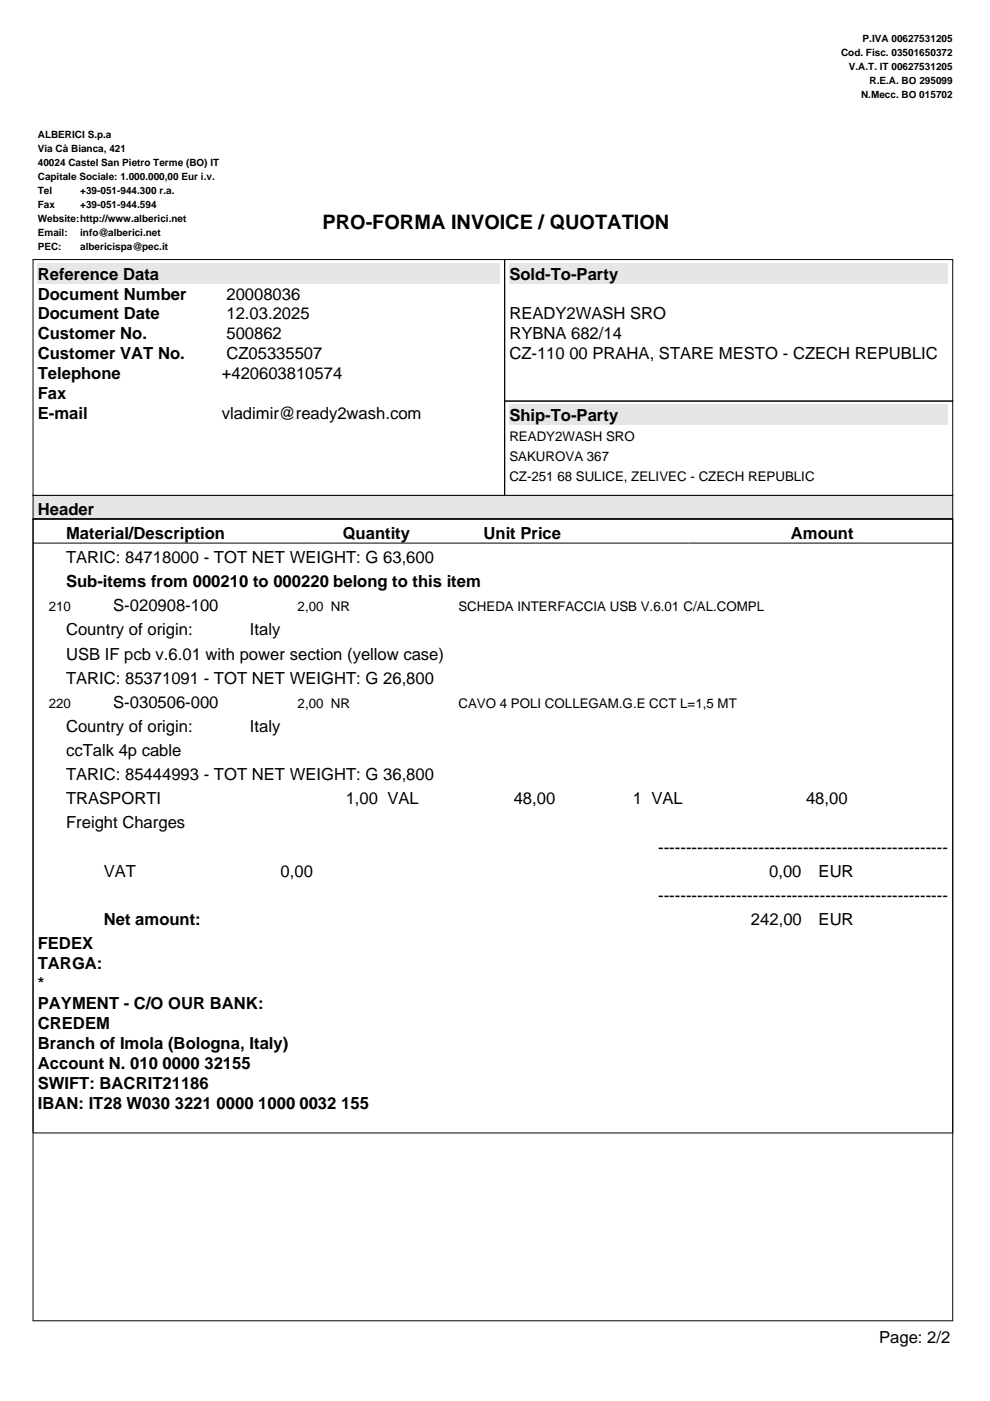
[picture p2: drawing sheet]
<svg xmlns="http://www.w3.org/2000/svg" width="210mm" height="297mm" viewBox="0 0 210 297" stroke-linecap="round" stroke-linejoin="round" font-family="sans-serif">
<defs><g id="words">
<text font-size="4.2" x="68.4" y="48.6">PRO-FORMA INVOICE / QUOTATION</text>
<g font-size="3.5">
<text x="8" y="59.3">Reference Data</text>
<text x="108" y="59.3">Sold-To-Party</text>
<text x="8" y="63.5">Document Number</text>
<text x="48" y="63.5">20008036</text>
<text x="8" y="67.7">Document Date</text>
<text x="8" y="72">Customer No.</text>
<text x="48" y="67.7">12.03.2025</text>
<text x="48" y="72">500862</text>
<text x="108" y="67.7">READY2WASH SRO</text>
<text x="108" y="72">RYBNA 682/14</text>
<text x="8" y="76.2">Customer VAT No.</text>
<text x="48" y="76.2">CZ05335507</text>
<text x="108" y="76.2">CZ-110 00 PRAHA, STARE MESTO - CZECH REPUBLIC</text>
<text x="8" y="80.4">Telephone</text>
<text x="47" y="80.4">+420603810574</text>
<text x="8" y="84.7">Fax</text>
<text x="8" y="88.9">E-mail</text>
<text x="47" y="88.9">vladimir@ready2wash.com</text>
<text x="108" y="89.3">Ship-To-Party</text>
<text x="8" y="109.3">Header</text>
<text x="14" y="114.3">Material/Description</text>
<text x="14" y="119.4">TARIC: 84718000 - TOT NET WEIGHT: G 63,600</text>
<text x="72.7" y="114.3">Quantity</text>
<text x="102.5" y="114.3">Unit Price</text>
<text x="167.7" y="114.3">Amount</text>
<text x="14" y="124.5">Sub-items from 000210 to 000220 belong to this item</text>
<text x="24" y="129.6">S-020908-100</text>
<text x="14" y="134.7">Country of origin:</text>
<text x="53" y="134.7">Italy</text>
<text x="14" y="139.8">USB IF pcb v.6.01 with power section (yellow case)</text>
<text x="14" y="145">TARIC: 85371091 - TOT NET WEIGHT: G 26,800</text>
<text x="14" y="155.2">Country of origin:</text>
<text x="24" y="150.1">S-030506-000</text>
<text x="53" y="155.2">Italy</text>
<text x="14" y="160.3">ccTalk 4p cable</text>
<text x="14" y="165.4">TARIC: 85444993 - TOT NET WEIGHT: G 36,800</text>
<text x="14" y="170.5">TRASPORTI</text>
<text x="73.3" y="170.5">1,00 VAL</text>
<text x="108.9" y="170.5">48,00</text>
<text x="134.2" y="170.5">1 VAL</text>
<text x="170.9" y="170.5">48,00</text>
<text x="14" y="175.6">Freight Charges</text>
<text x="22" y="185.9">VAT</text>
<text x="59.5" y="185.9">0,00</text>
<text x="139.5" y="180.8">----------------------------------------------------</text>
<text x="163.1" y="185.9">0,00</text>
<text x="173.6" y="185.9">EUR</text>
<text x="139.5" y="191">----------------------------------------------------</text>
<text x="22" y="196.1">Net amount:</text>
<text x="159.2" y="196.1">242,00</text>
<text x="173.6" y="196.1">EUR</text>
<text x="8" y="201.2">FEDEX</text>
<text x="8" y="205.5">TARGA:</text>
<text x="8" y="209.7">*</text>
<text x="8" y="213.9">PAYMENT - C/O OUR BANK:</text>
<text x="8" y="218.2">CREDEM</text>
<text x="8" y="222.4">Branch of Imola (Bologna, Italy)</text>
<text x="8" y="226.6">Account N. 010 0000 32155</text>
<text x="8" y="230.9">SWIFT: BACRIT21186</text>
<text x="8" y="235.1">IBAN: IT28 W030 3221 0000 1000 0032 155</text>
<text x="186.4" y="284.8">Page: 2/2</text>
</g>
<g font-size="2.8">
<text x="108" y="93.5">READY2WASH SRO</text>
<text x="108" y="97.7">SAKUROVA 367</text>
<text x="108" y="102">CZ-251 68 SULICE, ZELIVEC - CZECH REPUBLIC</text>
<text x="10.4" y="129.6">210</text>
<text x="63.1" y="129.6">2,00 NR</text>
<text x="97.2" y="129.6">SCHEDA INTERFACCIA USB V.6.01 C/AL.COMPL</text>
<text x="10.4" y="150.1">220</text>
<text x="63.1" y="150.1">2,00 NR</text>
<text x="97.2" y="150.1">CAVO 4 POLI COLLEGAM.G.E CCT L=1,5 MT</text>
</g>
<g font-size="2.1">
<text x="178.3" y="12">Cod. Fisc. 03501650372</text>
<text x="182.9" y="9">P.IVA 00627531205</text>
<text x="180" y="14.9">V.A.T. IT 00627531205</text>
<text x="184.3" y="17.9">R.E.A. BO 295099</text>
<text x="182.6" y="20.8">N.Mecc. BO 015702</text>
<text x="8" y="29.2">ALBERICI S.p.a</text>
<text x="8" y="32.2">Via Cà Bianca, 421</text>
<text x="8" y="35.2">40024 Castel San Pietro Terme (BO) IT</text>
<text x="8" y="38.1">Capitale Sociale: 1.000.000,00 Eur i.v.</text>
<text x="8" y="41.1">Tel</text>
<text x="17" y="41.1">+39-051-944.300 r.a.</text>
<text x="8" y="44">Fax</text>
<text x="8" y="47">Website:http://www.alberici.net</text>
<text x="17" y="44">+39-051-944.594</text>
<text x="8" y="50">Email:</text>
<text x="8" y="52.9">PEC:</text>
<text x="17" y="50">info@alberici.net</text>
<text x="17" y="52.9">albericispa@pec.it</text>
</g>
</g></defs>
<path d="M8 55.7h98v4.4h-98z" fill="#e6e6e6"/>
<path d="M6.9 55h100.2M7 55v50M107 55v50M6.9 105h100.2" fill="none" stroke="#000" stroke-width=".21"/>
<path d="M108 55.7h93v4.4h-93z" fill="#e6e6e6"/>
<path d="M106.9 55h95.2M107 55v30M202 55v30M106.9 85h95.2" fill="none" stroke="#000" stroke-width=".21"/>
<path d="M108 85.7h93v4.5h-93z" fill="#e6e6e6"/>
<path d="M106.9 85h95.2M107 85v20M202 85v20M106.9 105h95.2" fill="none" stroke="#000" stroke-width=".21"/>
<path d="M7 105h195v5h-195z" fill="#e6e6e6"/>
<path d="M6.9 105h195.2M6.9 110h195.2M7 105v175M7 115.1h195M202 105v175M7 240.2h195M6.9 280h195.2" fill="none" stroke="#000" stroke-width=".21"/>
<use href="#words"/>
</svg>
